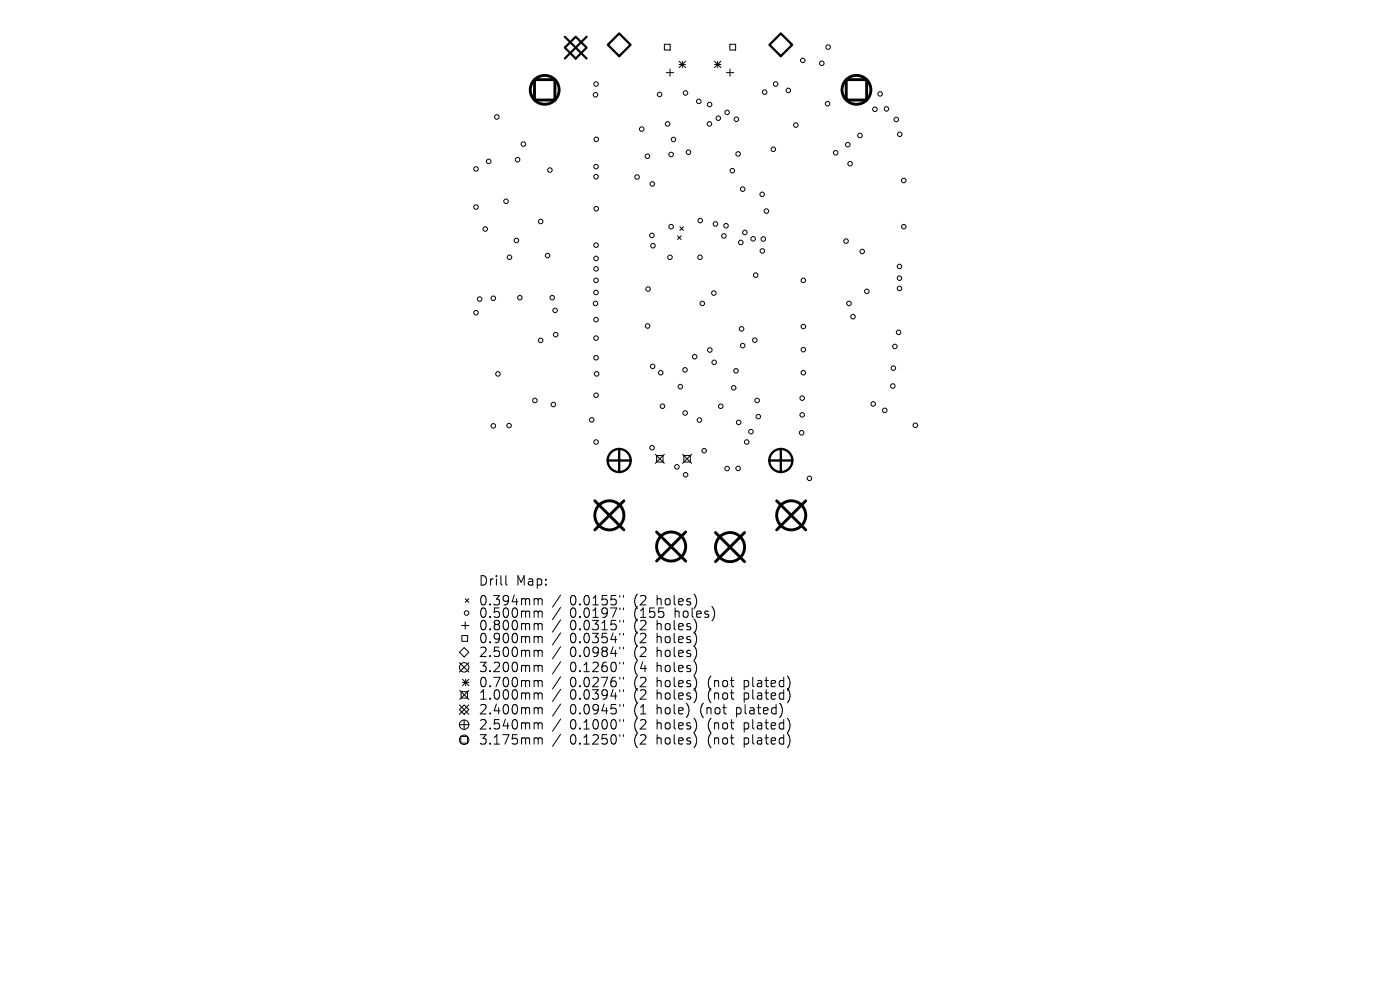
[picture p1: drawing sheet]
<svg xmlns="http://www.w3.org/2000/svg" width="297mm" height="210mm" viewBox="0 0 297 210" stroke-linecap="round" stroke-linejoin="round" font-family="sans-serif">
<defs><g id="words">
<g font-size="2.8">
<text x="101.5" y="124.5">Drill</text>
<text x="109.5" y="124.5">Map:</text>
<text x="101.5" y="128.7">0.394mm</text>
<text x="101.5" y="131.3">0.500mm</text>
<text x="120.9" y="128.7">0.0155&quot;</text>
<text x="120.9" y="131.3">0.0197&quot;</text>
<text x="134.6" y="128.7">(2</text>
<text x="134.6" y="131.3">(155</text>
<text x="139.6" y="128.7">holes)</text>
<text x="143.4" y="131.3">holes)</text>
<text x="101.5" y="134">0.800mm</text>
<text x="101.5" y="136.7">0.900mm</text>
<text x="120.9" y="134">0.0315&quot;</text>
<text x="120.9" y="136.7">0.0354&quot;</text>
<text x="134.6" y="134">(2</text>
<text x="134.6" y="136.7">(2</text>
<text x="139.6" y="134">holes)</text>
<text x="139.6" y="136.7">holes)</text>
<text x="101.5" y="139.7">2.500mm</text>
<text x="101.5" y="142.9">3.200mm</text>
<text x="120.9" y="139.7">0.0984&quot;</text>
<text x="120.9" y="142.9">0.1260&quot;</text>
<text x="134.6" y="139.7">(2</text>
<text x="134.6" y="142.9">(4</text>
<text x="139.6" y="139.7">holes)</text>
<text x="139.6" y="142.9">holes)</text>
<text x="101.5" y="146.1">0.700mm</text>
<text x="101.5" y="148.7">1.000mm</text>
<text x="120.9" y="146.1">0.0276&quot;</text>
<text x="120.9" y="148.7">0.0394&quot;</text>
<text x="134.6" y="146.1">(2</text>
<text x="134.6" y="148.7">(2</text>
<text x="139.6" y="146.1">holes)</text>
<text x="139.6" y="148.7">holes)</text>
<text x="150.7" y="146.1">(not</text>
<text x="150.7" y="148.7">(not</text>
<text x="158.5" y="146.1">plated)</text>
<text x="158.5" y="148.7">plated)</text>
<text x="101.5" y="151.8">2.400mm</text>
<text x="101.5" y="155">2.540mm</text>
<text x="120.9" y="151.8">0.0945&quot;</text>
<text x="120.9" y="155">0.1000&quot;</text>
<text x="134.6" y="151.8">(1</text>
<text x="134.6" y="155">(2</text>
<text x="139.6" y="151.8">hole)</text>
<text x="139.6" y="155">holes)</text>
<text x="149" y="151.8">(not</text>
<text x="150.7" y="155">(not</text>
<text x="156.9" y="151.8">plated)</text>
<text x="158.5" y="155">plated)</text>
<text x="101.5" y="158.2">3.175mm</text>
<text x="120.9" y="158.2">0.1250&quot;</text>
<text x="134.6" y="158.2">(2</text>
<text x="139.6" y="158.2">holes)</text>
<text x="150.7" y="158.2">(not</text>
<text x="158.5" y="158.2">plated)</text>
</g>
</g></defs>
<g fill="none" stroke="#000" stroke-width=".21">
<path d="M140.9 9.4h1.3v1.2h-1.3zM141.4 15.4h1.5M142.1 14.6v1.6M144.1 13l1.3 1.3M144.1 13.7h1.3M144.7 13v1.3M145.4 13l-1.3 1.3M151.6 13.7h1.3M151.6 13l1.3 1.3M152.3 13v1.3M152.9 13l-1.3 1.3M154.1 15.4h1.5"/>
<path d="M154.8 9.4h1.3v1.2h-1.3zM154.9 14.6v1.6M143.7 50l.8 .8M144.2 48.1l.8 .8M144.5 50l-.8 .8M145 48.1l-.8 .8M139 96.4l1.9 1.9M139.3 96.6h1.4v1.4h-1.4zM140.9 96.4l-1.9 1.9M144.8 96.4l1.9 1.9M145.1 96.6h1.3v1.4h-1.3zM146.7 96.4l-1.9 1.9"/>
<path d="M97.5 138.4l1-1 1 1-1 1zM97.9 132.7h1.6M98 134.8h1.2v1.2h-1.2zM98.7 131.9v1.6M98.7 127l.8 .8M99.5 127l-.8 .8M107.3 122.1v1.7l.3 .3M113.6 127l.5 .1 .1 .2M113.6 129.6h.3l.3 .3M113.6 132.3h.3l.3 .3M113.6 135h.3l.3 .3M113.6 137.9h.3l.3 .3"/>
<path d="M114.2 127.3l.3-.3 .4 .1 .1 1.2M114.2 127.3v1M114.2 129.9v1.1M114.2 132.6v1M114.2 135.3v1M114.2 138.2v1.1M114.2 129.9l.3-.3 .4 .1 .1 1.3M114.2 132.6l.3-.3 .4 .1 .1 1.2M114.2 135.3l.3-.3 .4 .1 .1 1.2M114.2 138.2l.3-.3 .4 .1 .1 1.3M118.9 126.2l-1.7 2.6M118.9 128.9l-1.7 2.5"/>
<path d="M118.9 131.5l-1.7 2.6M118.9 134.2l-1.7 2.6M118.9 137.2l-1.7 2.6M131.5 126.3v.4M131.5 129v.3M131.5 131.6v.4M131.5 134.3v.4M131.5 137.3v.4M132.3 126.3v.4M132.3 129v.3M132.3 131.6v.4M132.3 134.3v.4"/>
<path d="M132.3 137.3v.4M97.5 150.5l1-1 1 1-1 1zM97.5 140.6l2 2M97.5 149.5l2 2M97.5 153.7h2M97.5 146.4l2 2M97.8 156.2h1.4v1.4h-1.4zM97.8 146.7h1.4v1.4h-1.4zM98.1 144.1l1.4 1.3M98.1 144.8h1.4M98.5 152.7v2M98.8 144.1v1.3"/>
<path d="M99.5 140.6l-2 2M99.5 144.1l-1.4 1.3M99.5 146.4l-2 2M99.5 149.5l-2 2M113.6 141.1l.5 .1 .1 .2M113.6 144.3h.3l.3 .3M113.6 147l.5 .1 .1 .2M113.6 150.1l.5 .1 .1 .2M113.6 153.3h.3l.3 .3M113.6 156.5l.5 .1 .1 .2M114.2 141.4v1.1M114.2 144.6v1.1"/>
<path d="M114.2 147.3v1M114.2 150.4v1M114.2 153.6v1M114.2 156.8v1M114.2 141.4l.3-.3 .4 .1 .1 1.3M114.2 144.6l.3-.3 .4 .1 .1 1.3M114.2 147.3l.3-.3 .4 .1 .1 1.2M114.2 150.4l.3-.3 .4 .1 .1 1.2M114.2 153.6l.3-.3 .4 .1 .1 1.2M114.2 156.8l.3-.3 .4 .1 .1 1.2M118.9 140.4l-1.7 2.6M118.9 143.6l-1.7 2.6"/>
<path d="M118.9 146.2l-1.7 2.6M118.9 149.4l-1.7 2.5M118.9 152.6l-1.7 2.5M118.9 155.8l-1.7 2.5M131.5 140.5v.4M131.5 143.7v.4M131.5 146.3v.4M131.5 149.4v.4M131.5 152.6v.4M131.5 155.8v.4M132.3 140.5v.4M132.3 143.7v.4"/>
<path d="M132.3 146.3v.4M132.3 149.4v.4M132.3 152.6v.4M132.3 155.8v.4"/>
<circle cx="126.5" cy="17.8" r=".48"/>
<circle cx="145.4" cy="19.7" r=".48"/>
<circle cx="162.2" cy="19.5" r=".48"/>
<circle cx="164.5" cy="17.8" r=".48"/>
<circle cx="167.2" cy="19.2" r=".48"/>
<circle cx="170.3" cy="12.8" r=".48"/>
<circle cx="174.3" cy="13.4" r=".48"/>
<circle cx="175.7" cy="10" r=".48"/>
<circle cx="186.7" cy="19.9" r=".48"/>
<circle cx="101" cy="35.8" r=".48"/>
<circle cx="103.7" cy="34.2" r=".48"/>
<circle cx="105.4" cy="24.8" r=".48"/>
<circle cx="109.8" cy="33.9" r=".48"/>
<circle cx="111" cy="30.6" r=".48"/>
<circle cx="116.7" cy="36.1" r=".48"/>
<circle cx="126.3" cy="20.1" r=".48"/>
<circle cx="126.5" cy="35.3" r=".48"/>
<circle cx="126.5" cy="37.5" r=".48"/>
<circle cx="126.5" cy="29.6" r=".48"/>
<circle cx="135.2" cy="37.6" r=".48"/>
<circle cx="136.1" cy="27.4" r=".48"/>
<circle cx="137.4" cy="33.1" r=".48"/>
<circle cx="138.4" cy="39" r=".48"/>
<circle cx="139.9" cy="20" r=".48"/>
<circle cx="141.6" cy="26.3" r=".48"/>
<circle cx="142.4" cy="32.8" r=".48"/>
<circle cx="142.9" cy="29.6" r=".48"/>
<circle cx="146.1" cy="32.3" r=".48"/>
<circle cx="148.2" cy="21.5" r=".48"/>
<circle cx="150.5" cy="26.3" r=".48"/>
<circle cx="150.5" cy="22.2" r=".48"/>
<circle cx="152.4" cy="25.1" r=".48"/>
<circle cx="154.3" cy="23.8" r=".48"/>
<circle cx="155.4" cy="36.2" r=".48"/>
<circle cx="156.2" cy="25.3" r=".48"/>
<circle cx="156.6" cy="32.7" r=".48"/>
<circle cx="164.1" cy="31.7" r=".48"/>
<circle cx="168.8" cy="26.5" r=".48"/>
<circle cx="175.6" cy="22" r=".48"/>
<circle cx="177.3" cy="32.4" r=".48"/>
<circle cx="179.9" cy="30.7" r=".48"/>
<circle cx="180.3" cy="34.7" r=".48"/>
<circle cx="182.4" cy="28.7" r=".48"/>
<circle cx="185.6" cy="23.2" r=".48"/>
<circle cx="188.1" cy="23.1" r=".48"/>
<circle cx="190.1" cy="25.3" r=".48"/>
<circle cx="190.9" cy="28.5" r=".48"/>
<circle cx="191.7" cy="38.3" r=".48"/>
<circle cx="101" cy="43.9" r=".48"/>
<circle cx="102.9" cy="48.6" r=".48"/>
<circle cx="107.4" cy="42.7" r=".48"/>
<circle cx="108.1" cy="54.6" r=".48"/>
<circle cx="109.6" cy="51" r=".48"/>
<circle cx="114.7" cy="47" r=".48"/>
<circle cx="116.2" cy="54.2" r=".48"/>
<circle cx="126.5" cy="59.5" r=".48"/>
<circle cx="126.5" cy="54.8" r=".48"/>
<circle cx="126.5" cy="52" r=".48"/>
<circle cx="126.5" cy="57" r=".48"/>
<circle cx="126.5" cy="44.3" r=".48"/>
<circle cx="138.3" cy="49.9" r=".48"/>
<circle cx="138.5" cy="52.1" r=".48"/>
<circle cx="142.1" cy="54.6" r=".48"/>
<circle cx="142.4" cy="48.1" r=".48"/>
<circle cx="148.5" cy="54.6" r=".48"/>
<circle cx="148.6" cy="46.8" r=".48"/>
<circle cx="151.8" cy="47.5" r=".48"/>
<circle cx="153.6" cy="50" r=".48"/>
<circle cx="154" cy="47.9" r=".48"/>
<circle cx="157.2" cy="51.4" r=".48"/>
<circle cx="157.6" cy="40.1" r=".48"/>
<circle cx="158" cy="49.3" r=".48"/>
<circle cx="159.8" cy="50.7" r=".48"/>
<circle cx="160.3" cy="58.4" r=".48"/>
<circle cx="161.7" cy="41.2" r=".48"/>
<circle cx="161.7" cy="53.2" r=".48"/>
<circle cx="161.9" cy="50.7" r=".48"/>
<circle cx="162.6" cy="44.8" r=".48"/>
<circle cx="170.4" cy="59.5" r=".48"/>
<circle cx="179.5" cy="51.1" r=".48"/>
<circle cx="182.9" cy="53.4" r=".48"/>
<circle cx="190.8" cy="56.5" r=".48"/>
<circle cx="190.8" cy="59" r=".48"/>
<circle cx="191.7" cy="48.1" r=".48"/>
<circle cx="101" cy="66.3" r=".48"/>
<circle cx="101.8" cy="63.4" r=".48"/>
<circle cx="104.7" cy="63.3" r=".48"/>
<circle cx="105.6" cy="79.3" r=".48"/>
<circle cx="110.3" cy="63.1" r=".48"/>
<circle cx="114.7" cy="72.2" r=".48"/>
<circle cx="117.1" cy="63.1" r=".48"/>
<circle cx="117.8" cy="65.8" r=".48"/>
<circle cx="117.9" cy="71" r=".48"/>
<circle cx="126.3" cy="64.4" r=".48"/>
<circle cx="126.4" cy="62" r=".48"/>
<circle cx="126.5" cy="71.7" r=".48"/>
<circle cx="126.5" cy="75.9" r=".48"/>
<circle cx="126.5" cy="67.8" r=".48"/>
<circle cx="126.6" cy="79.3" r=".48"/>
<circle cx="137.4" cy="69.1" r=".48"/>
<circle cx="137.5" cy="61.3" r=".48"/>
<circle cx="138.5" cy="77.7" r=".48"/>
<circle cx="140.2" cy="79.1" r=".48"/>
<circle cx="145.3" cy="78.5" r=".48"/>
<circle cx="147.4" cy="75.7" r=".48"/>
<circle cx="149" cy="64.4" r=".48"/>
<circle cx="150.6" cy="74.3" r=".48"/>
<circle cx="151.4" cy="62.2" r=".48"/>
<circle cx="151.5" cy="76.9" r=".48"/>
<circle cx="156.1" cy="78.7" r=".48"/>
<circle cx="157.3" cy="69.8" r=".48"/>
<circle cx="157.6" cy="73.3" r=".48"/>
<circle cx="160.1" cy="72.2" r=".48"/>
<circle cx="170.4" cy="79.1" r=".48"/>
<circle cx="170.4" cy="69.3" r=".48"/>
<circle cx="170.4" cy="74.2" r=".48"/>
<circle cx="180.1" cy="64.4" r=".48"/>
<circle cx="181" cy="67.2" r=".48"/>
<circle cx="183.9" cy="61.8" r=".48"/>
<circle cx="189.5" cy="78.1" r=".48"/>
<circle cx="189.8" cy="73.5" r=".48"/>
<circle cx="190.6" cy="70.5" r=".48"/>
<circle cx="190.8" cy="61.2" r=".48"/>
<circle cx="104.7" cy="90.3" r=".48"/>
<circle cx="108" cy="90.3" r=".48"/>
<circle cx="113.5" cy="84.9" r=".48"/>
<circle cx="117.4" cy="85.8" r=".48"/>
<circle cx="125.5" cy="89.1" r=".48"/>
<circle cx="126.5" cy="93.8" r=".48"/>
<circle cx="126.5" cy="83.8" r=".48"/>
<circle cx="138.3" cy="95" r=".48"/>
<circle cx="140.5" cy="86.2" r=".48"/>
<circle cx="143.6" cy="99" r=".48"/>
<circle cx="144.3" cy="82" r=".48"/>
<circle cx="145.4" cy="87.6" r=".48"/>
<circle cx="148.4" cy="89.1" r=".48"/>
<circle cx="149.4" cy="95.6" r=".48"/>
<circle cx="152.9" cy="86.2" r=".48"/>
<circle cx="154.3" cy="99.4" r=".48"/>
<circle cx="155.6" cy="82.3" r=".48"/>
<circle cx="156.6" cy="99.4" r=".48"/>
<circle cx="156.7" cy="89.6" r=".48"/>
<circle cx="158.4" cy="93.8" r=".48"/>
<circle cx="159.3" cy="91.6" r=".48"/>
<circle cx="160.6" cy="84.9" r=".48"/>
<circle cx="160.9" cy="88.4" r=".48"/>
<circle cx="170.1" cy="91.8" r=".48"/>
<circle cx="170.2" cy="84.5" r=".48"/>
<circle cx="170.2" cy="88" r=".48"/>
<circle cx="185.2" cy="85.7" r=".48"/>
<circle cx="187.7" cy="87" r=".48"/>
<circle cx="189.4" cy="81.9" r=".48"/>
<circle cx="194.2" cy="90.2" r=".48"/>
<circle cx="145.4" cy="100.7" r=".48"/>
<circle cx="171.7" cy="101.5" r=".48"/>
<circle cx="99" cy="130" r=".48"/>
<circle cx="98.5" cy="141.6" r="1"/>
<circle cx="98.5" cy="156.9" r="1"/>
<circle cx="98.5" cy="153.7" r="1"/>
</g>
<path d="M131.4 7.1l2.4 2.4-2.4 2.4-2.5-2.4zM165.6 7.1l2.5 2.4-2.5 2.4-2.4-2.4z" fill="none" stroke="#000" stroke-width=".48"/>
<g fill="none" stroke="#000" stroke-width=".62">
<path d="M126.2 106.2l6.2 6.2M132.4 106.2l-6.2 6.2M139.3 112.8l6.2 6.2M145.5 112.8l-6.2 6.2M151.8 113l6.2 6.1M158 113l-6.2 6.1M164.8 106.2l6.1 6.2M170.9 106.2l-6.1 6.2"/>
<circle cx="129.3" cy="109.3" r="3.1"/>
<circle cx="142.4" cy="115.9" r="3.1"/>
<circle cx="154.9" cy="116.1" r="3.1"/>
<circle cx="167.9" cy="109.3" r="3.1"/>
</g>
<path d="M119.8 10.1l2.3-2.3 2.3 2.3-2.3 2.3zM119.8 7.8l4.6 4.6M124.4 7.8l-4.6 4.6" fill="none" stroke="#000" stroke-width=".46"/>
<g fill="none" stroke="#000" stroke-width=".49">
<path d="M128.9 97.7h4.9M131.4 95.2v4.9M163.2 97.7h4.9M165.6 95.2v4.9"/>
<circle cx="131.4" cy="97.7" r="2.45"/>
<circle cx="165.6" cy="97.7" r="2.45"/>
</g>
<g fill="none" stroke="#000" stroke-width=".61">
<path d="M113.4 16.9h4.3v4.3h-4.3zM179.5 16.9h4.4v4.3h-4.4z"/>
<circle cx="115.6" cy="19.1" r="3.1"/>
<circle cx="181.7" cy="19.1" r="3.1"/>
</g>
<use href="#words"/>
</svg>
